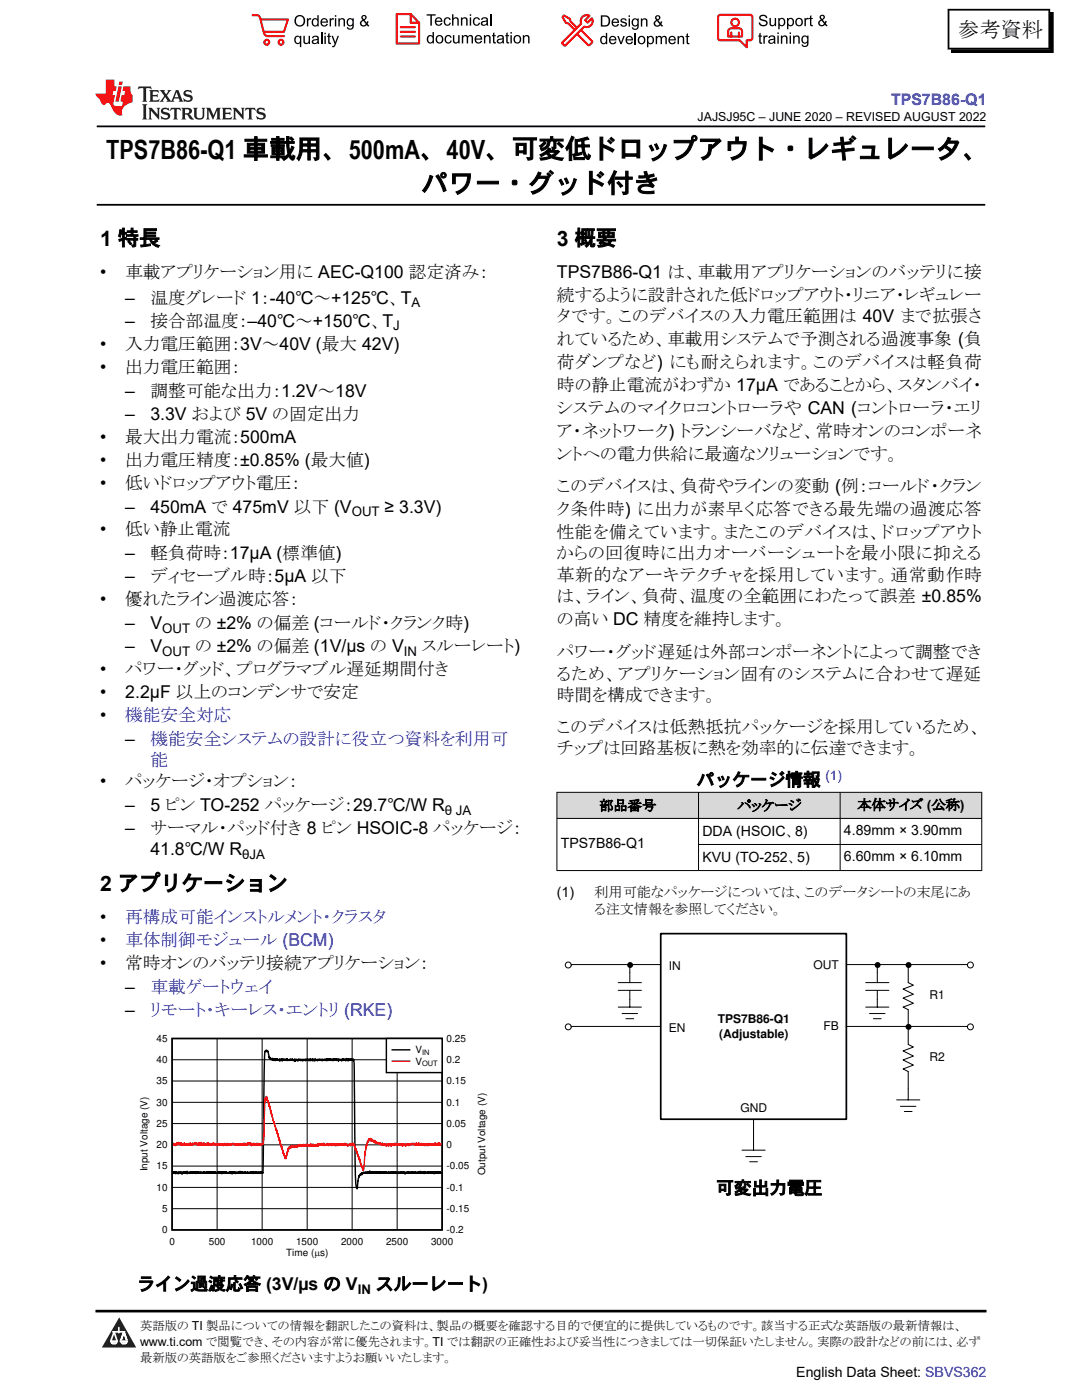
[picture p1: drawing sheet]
<svg xmlns="http://www.w3.org/2000/svg" width="216mm" height="279mm" viewBox="0 0 216 279" stroke-linecap="round" stroke-linejoin="round" font-family="sans-serif">
<defs><g id="words">
<g font-size="5.3">
<text x="21.2" y="31.6">TPS7B86-Q1 車載用、500mA、40V、可変低ドロップアウト・レギュレータ、</text>
<text x="84.1" y="38.5">パワー・グッド付き</text>
</g>
<g font-size="4.2">
<text x="191.2" y="7.3">参考資料</text>
<text x="20" y="49">1 特長</text>
<text x="111.1" y="49">3 概要</text>
<text x="20" y="177.8">2 アプリケーション</text>
</g>
<g font-size="3.5">
<text x="20" y="55.5">•</text>
<text x="25" y="55.5">車載アプリケーション用に AEC-Q100 認定済み：</text>
<text x="111.1" y="55.5">TPS7B86-Q1 は、車載用アプリケーションのバッテリに接</text>
<text x="25" y="65.2">–</text>
<text x="25" y="60.6">–</text>
<text x="30" y="60.6">温度グレード 1：-40℃～+125℃、T</text>
<text x="30" y="65.2">接合部温度：–40℃～+150℃、T</text>
<text x="111.1" y="60.1">続するように設計された低ドロップアウト・リニア・レギュレー</text>
<text x="111.1" y="64.3">タです。このデバイスの入力電圧範囲は 40V まで拡張さ</text>
<text x="20" y="69.8">•</text>
<text x="25" y="69.8">入力電圧範囲：3V～40V (最大 42V)</text>
<text x="111.1" y="68.9">れているため、車載用システムで予測される過渡事象 (負</text>
<text x="20" y="74.4">•</text>
<text x="25" y="74.4">出力電圧範囲：</text>
<text x="111.1" y="73.5">荷ダンプなど) にも耐えられます。このデバイスは軽負荷</text>
<text x="25" y="79.2">–</text>
<text x="25" y="83.8">–</text>
<text x="30" y="79.2">調整可能な出力：1.2V～18V</text>
<text x="30" y="83.8">3.3V および 5V の固定出力</text>
<text x="111.1" y="78.1">時の静止電流がわずか 17µA であることから、スタンバイ・</text>
<text x="111.1" y="82.7">システムのマイクロコントローラや CAN (コントローラ・エリ</text>
<text x="20" y="88.3">•</text>
<text x="25" y="88.3">最大出力電流：500mA</text>
<text x="111.1" y="87.3">ア・ネットワーク) トランシーバなど、常時オンのコンポーネ</text>
<text x="20" y="92.9">•</text>
<text x="25" y="92.9">出力電圧精度：±0.85% (最大値)</text>
<text x="111.1" y="91.9">ントへの電力供給に最適なソリューションです。</text>
<text x="20" y="97.5">•</text>
<text x="25" y="97.5">低いドロップアウト電圧：</text>
<text x="111.1" y="98.2">このデバイスは、負荷やラインの変動 (例：コールド・クラン</text>
<text x="20" y="106.9">•</text>
<text x="25" y="102.3">–</text>
<text x="25" y="106.9">低い静止電流</text>
<text x="30" y="102.3">450mA で 475mV 以下 (V</text>
<text x="76.7" y="102.3">≥ 3.3V)</text>
<text x="111.1" y="107.4">性能を備えています。またこのデバイスは、ドロップアウト</text>
<text x="111.1" y="102.8">ク条件時) に出力が素早く応答できる最先端の過渡応答</text>
<text x="25" y="111.6">–</text>
<text x="30" y="111.6">軽負荷時：17µA (標準値)</text>
<text x="111.1" y="111.6">からの回復時に出力オーバーシュートを最小限に抑える</text>
<text x="25" y="116.2">–</text>
<text x="30" y="116.2">ディセーブル時：5µA 以下</text>
<text x="111.1" y="115.9">革新的なアーキテクチャを採用しています。通常動作時</text>
<text x="20" y="120.8">•</text>
<text x="25" y="120.8">優れたライン過渡応答：</text>
<text x="25" y="125.6">–</text>
<text x="30" y="125.6">V</text>
<text x="38.9" y="125.6">の ±2% の偏差 (コールド・クランク時)</text>
<text x="111.1" y="120.1">は、ライン、負荷、温度の全範囲にわたって誤差 ±0.85%</text>
<text x="111.1" y="124.7">の高い DC 精度を維持します。</text>
<text x="25" y="130.2">–</text>
<text x="30" y="130.2">V</text>
<text x="38.9" y="130.2">の ±2% の偏差 (1V/µs の V</text>
<text x="84.2" y="130.2">スルーレート)</text>
<text x="111.1" y="131.4">パワー・グッド遅延は外部コンポーネントによって調整でき</text>
<text x="20" y="134.7">•</text>
<text x="25" y="134.7">パワー・グッド、プログラマブル遅延期間付き</text>
<text x="111.1" y="135.6">るため、アプリケーション固有のシステムに合わせて遅延</text>
<text x="20" y="139.3">•</text>
<text x="20" y="143.9">•</text>
<text x="25" y="139.3">2.2µF 以上のコンデンサで安定</text>
<text x="111.1" y="139.9">時間を構成できます。</text>
<text x="25" y="148.7">–</text>
<text x="111.1" y="146.2">このデバイスは低熱抵抗パッケージを採用しているため、</text>
<text x="111.1" y="150.4">チップは回路基板に熱を効率的に伝達できます。</text>
<text x="20" y="157.1">•</text>
<text x="25" y="157.1">パッケージ・オプション：</text>
<text x="25" y="161.9">–</text>
<text x="30" y="161.9">5 ピン TO-252 パッケージ：29.7℃/W R</text>
<text x="139.1" y="156.9">パッケージ情報</text>
<text x="25" y="166.5">–</text>
<text x="30" y="166.5">サーマル・パッド付き 8 ピン HSOIC-8 パッケージ：</text>
<text x="30" y="170.7">41.8℃/W R</text>
<text x="20" y="184.3">•</text>
<text x="20" y="188.9">•</text>
<text x="20" y="193.5">•</text>
<text x="25" y="193.5">常時オンのバッテリ接続アプリケーション：</text>
<text x="25" y="198.2">–</text>
<text x="25" y="202.8">–</text>
<text x="142.9" y="238.4">可変出力電圧</text>
<text x="27.4" y="257.5">ライン過渡応答 (3V/µs の V</text>
<text x="75" y="257.5">スルーレート)</text>
</g>
<g font-size="3.5" fill="#00f">
<text x="25" y="143.9">機能安全対応</text>
<text x="30" y="148.7">機能安全システムの設計に役立つ資料を利用可</text>
<text x="30" y="152.9">能</text>
<text x="25" y="184.3">再構成可能インストルメント・クラスタ</text>
<text x="25" y="188.9">車体制御モジュール (BCM)</text>
<text x="30" y="198.2">車載ゲートウェイ</text>
<text x="30" y="202.8">リモート・キーレス・エントリ (RKE)</text>
</g>
<text font-size="3.2" fill="#00f" x="177.8" y="21">TPS7B86-Q1</text>
<g font-size="2.8">
<text x="119.6" y="161.7">部品番号</text>
<text x="147.2" y="161.7">パッケージ</text>
<text x="171.1" y="161.6">本体サイズ (公称)</text>
<text x="140.2" y="166.8">DDA (HSOIC、8)</text>
<text x="168.4" y="166.7">4.89mm × 3.90mm</text>
<text x="111.9" y="169.3">TPS7B86-Q1</text>
<text x="140.2" y="172">KVU (TO-252、5)</text>
<text x="168.4" y="171.9">6.60mm × 6.10mm</text>
<text x="111.1" y="179.1">(1)</text>
<text x="118.6" y="179.1">利用可能なパッケージについては、このデータシートの末尾にあ</text>
<text x="118.6" y="182.5">る注文情報を参照してください。</text>
<text x="158.9" y="274.8">English Data Sheet: SBVS362</text>
</g>
<g font-size="2.6">
<text x="78.5" y="65.9">J</text>
<text x="82.1" y="61.4">A</text>
<text x="70.2" y="103">OUT</text>
<text x="32.4" y="126.3">OUT</text>
<text x="32.4" y="130.9">OUT</text>
<text x="80.6" y="130.9">IN</text>
<text x="88.8" y="162.6">θ JA</text>
<text x="48.3" y="171.4">θJA</text>
<text x="71.4" y="258.2">IN</text>
</g>
<text font-size="2.6" fill="#00f" x="164.7" y="155.7">(1)</text>
<g font-size="2.5">
<text x="139.2" y="24.2">JAJSJ95C – JUNE 2020 – REVISED AUGUST 2022</text>
<text x="27.9" y="265.4">英語版の TI 製品についての情報を翻訳したこの資料は、製品の概要を確認する目的で便宜的に提供しているものです。該当する正式な英語版の最新情報は、</text>
<text x="27.9" y="268.6">www.ti.com で閲覧でき、その内容が常に優先されます。TI では翻訳の正確性および妥当性につきましては一切保証いたしません。実際の設計などの前には、必ず</text>
<text x="27.9" y="271.8">最新版の英語版をご参照くださいますようお願いいたします。</text>
</g>
<g font-size="2.4">
<text x="133.5" y="193.5">IN</text>
<text x="162.3" y="193.3">OUT</text>
<text x="185.5" y="199.3">R1</text>
<text x="133.5" y="205.9">EN</text>
<text x="143.2" y="204.2">TPS7B86-Q1</text>
<text x="143.5" y="207.1">(Adjustable)</text>
<text x="164.3" y="205.7">FB</text>
<text x="185.5" y="211.7">R2</text>
<text x="147.8" y="222">GND</text>
</g>
<g font-size="2">
<text x="31.3" y="207.9">45</text>
<text x="89.1" y="207.9">0.25</text>
<text x="31.3" y="212.1">40</text>
<text x="82.9" y="210.2">V</text>
<text x="82.9" y="212.5">V</text>
<text x="89.1" y="212.1">0.2</text>
<text x="31.3" y="220.6">30</text>
<text x="31.3" y="216.4">35</text>
<text x="89.1" y="220.6">0.1</text>
<text x="89.1" y="216.4">0.15</text>
<text x="31.3" y="224.9">25</text>
<text x="89.1" y="224.9">0.05</text>
<text x="29.4" y="233.8" transform="rotate(-90 29.4 233.8)">Input Voltage (V)</text>
<text x="31.3" y="233.4">15</text>
<text x="31.3" y="229.1">20</text>
<text x="89.1" y="233.4">-0.05</text>
<text x="89.1" y="229.1">0</text>
<text x="31.3" y="237.6">10</text>
<text x="89.1" y="237.6">-0.1</text>
<text x="96.8" y="234.6" transform="rotate(-90 96.8 234.6)">Output Voltage (V)</text>
<text x="32.4" y="241.9">5</text>
<text x="89.1" y="241.9">-0.15</text>
<text x="32.4" y="246.1">0</text>
<text x="33.8" y="248.4">0</text>
<text x="41.7" y="248.4">500</text>
<text x="50.1" y="248.4">1000</text>
<text x="57.1" y="250.6">Time (Ps)</text>
<text x="59.1" y="248.4">1500</text>
<text x="68.1" y="248.4">2000</text>
<text x="77" y="248.4">2500</text>
<text x="86" y="248.4">3000</text>
<text x="89.1" y="246.1">-0.2</text>
</g>
<g font-size="1.5">
<text x="84.2" y="210.6">IN</text>
<text x="84.2" y="212.8">OUT</text>
</g>
</g></defs>
<path d="M19.3 25.2h177.3M19.3 40.9h177.3" fill="none" stroke="#000" stroke-width=".35"/>
<path d="M27.5 206.4h69.8v44.7h-69.8z" fill-rule="evenodd" fill="#fff"/>
<path d="M34.3 207.3h53.9v38.2h-53.9zM88.1 233.9l-.1 .3-.1-.3-.1 .3v-.3l-.1 .2-.1-.1v.1v-.2l-.1 .2v-.2v.3l-.1-.3-.1 .3-.2-.3-.2 .3-.1-.3v.3l-.1-.3-.1 .4v-.3l-.1 .1-.1-.2v.2l-.1-.2v.2v-.1l-.2 .1-.1-.2v.2v-.2v.3l-.1-.2v.2l-.1-.2-.1 .1-.1-.2v.2v-.3v.3l-.1-.2-.3 .3-.2-.3-.1 .3-.1-.3v.2l-.1-.2-.1 .3-.1-.3v.3l-.1-.3-.1 .2-.1-.1v.2l-.1-.3-.1 .3-.1-.3v.2l-.1-.3-.1 .4-.1-.3-.2 .2v-.2v.2l-.1-.2-.1 .2-.2-.2-.3 .2v-.2l-.2 .2-.1-.2v.3l-.2-.3v.3l-.1-.3-.1 .2v-.2v.2l-.2-.1v.1l-.1-.2-.1 .2v-.2v.2l-.1-.2v.2l-.1-.2-.1 .2v-.2l-.2 .3-.2-.2-.1 .3v-.3v.2l-.1-.3-.1 .3-.1-.3v.2l-.2-.2v.2l-.1-.2-.1 .2-.1-.2-.1 .2-.1-.2-.2 .2-.1-.1v.2l-.1-.3v.3v-.2l-.2 .1v-.2l-.1 .2-.1-.2-.1 .3-.2-.3-.1 .3-.1-.4-.2 .4-.1-.3v.2l-.1-.2v.2l-.1-.2v.3l-.2-.3-.2 .3-.1-.4-.1 .4-.1-.2-.2 .1v-.2l-.1 .3v-.4v.3v-.2l-.2 .2v-.2l-.1 .2-.1-.2v.3l-.1-.3v.2l-.1-.1v.1v-.2l-.1 .3-.1-.3v.2l-.1-.2-.2 .3v-.3l-.1 .2-.1-.2v.2l-.2-.2-.1 .3-.1-.3-.1 .3v-.3l-.1 .2v-.2l-.1 .2v-.2l-.1 .2v-.2l-.1 .2-.2-.2-.1 .2v-.2v.2l-.2-.2v.2l-.1-.2v.2l-.1-.2-.1 .2v-.2l-.1 .2-.1-.4-.1 .4-.2-.1-.1 .1v-.2l-.2 .2v-.2v.2l-.2-.2-.1 .3-.1-.3-.1 .3-.1-.2v.2l-.2-.1v.2l-.1-.2v.2l-.1-.2v.4v-.4l-.1 .3v-.2l-.1 .2v-.2l-.1 .3-.1-.1-.4 1.3-.1 1.6-.3-.6-.1-2.2-.3-23.1-.1 .3-.1-.3-.1 .2-.1-.3v.3l-.2-.3v.3l-.1-.2-.1 .2-.1-.2-.1 .2-.1-.2v.3l-.1-.3v.3l-.1-.4-.1 .3-.1-.4-.1 .5-.1-.2v.1v-.2l-.2 .2-.1-.2v.2l-.1-.3v.3l-.1-.2v.2l-.1-.3-.1 .4-.1-.2v.1v-.1h-.2v-.1l-.1 .2-.1-.2-.1 .1v-.1l-.1 .4-.1-.5-.1 .3-.1-.2v.2l-.1-.2v.2v-.2v.2v-.2l-.2 .2-.1-.3-.1 .3-.1-.2v.2l-.1-.2v.3l-.1-.3-.1 .2-.1-.2-.1 .2-.1-.3-.1 .3v-.3l-.1 .3-.1-.2-.1 .2v-.3l-.1 .3v-.2v.2l-.1-.2v.2l-.1-.3v.3v-.3v.4l-.1-.3-.1 .2-.2-.2v.2l-.1-.2-.1 .2-.1-.1v.1l-.1-.2-.1 .2-.1-.2v.3l-.1-.2-.2 .1-.1-.2-.1 .2-.1-.2v.2l-.1-.2-.1 .2-.1-.1-.1 .2v-.3l-.3 .2v-.1v.1l-.1-.3-.1 .4-.1-.2v.2v-.2l-.1 .1-.1-.1-.1 .1v-.3v.3l-.1-.2v.2l-.1-.2-.1 .2-.1-.2v.3v-.3l-.1 .2-.1-.3v.4l-.1-.3-.1 .3v-.3v.2l-.1-.2-.2 .1v-.2v.3l-.1-.2-.1 .2-.1-.2v.3l-.1-.3-.1 .2-.1-.1v.1l-.1-.2v.2l-.1-.1-.1 .2v-.3l-.1 .3-.1-.3-.1 .2v-.1l-.1 .2v-.2l-.1 .1v-.2l-.2 .2-.1-.2-.1 .3-.3-.3v.2l-.1-.2v.2l-.1-.1v.3l-.2-.5v.5l-.1-.3-.2 .1-.1-.2v.2l-.1-.2v.2l-.1-.2-.1 .2-.1-.2-.1 .2v-.2l-.1 .2-.1-.1-.1 .1v-.1l-.1 .1-.1-.1v.1l-.1-.3-.1 .3v-.3l-.1 .3-.1-.2-.2 .2-.1-.2-.1 .2-.1-.2v.1l-.1-.1v.3l-.1-.3v.3l-.2-.3-.1 .3v-.3l-.1 .2-.1-.1v.2v-.3l-.1 .3-.1-.3v.2l-.1-.2-.1 .2-.1-.3v.3l-.1-.3v.3l-.1-.2-.1 .2v-.2l-.1 .3-.2-.4v.3l-.1-.2-.1 .1-.1-.2v.2l-.1-.3-.1 .3v-.2l-.1 .1v-.2l-.1 .3-.1-.3v.2v-.4v.2v-.1l-.2 .1v-.3v.2l-.2-1.3-.1-.1-.1 .2v-.3v.2h-.2v-.2v.3v-.2l-.3 .2v2.1l-.3 22.1-.1-.1v.2l-.2-.2v.1v-.3l-.2 .4v-.3l-.1 .2-.1-.1v.1l-.1-.1v.1v-.2v.2l-.1-.2-.1 .2-.1-.1v.2v-.2v.2l-.1-.3v.3l-.1-.3-.1 .2v-.2v.2l-.2-.2v.2l-.1-.2-.1 .2-.1-.2-.1 .3v-.3l-.1 .3-.1-.3-.1 .3-.1-.3v.2l-.1-.2v.3l-.1-.3v.3l-.1-.3-.1 .2-.1-.2-.2 .2v-.2l-.1 .2v-.1l-.2 .1v-.1v.2l-.2-.3v.2l-.2-.1v.1v-.2l-.1 .3-.2-.3v.3v-.3l-.1 .2-.1-.2v.3l-.1-.3-.2 .2v-.3l-.1 .4-.2-.3-.1 .2-.2-.2v.3l-.3-.3v.3l-.3-.3v.2l-.1 .1v-.3l-.1 .3v-.3l-.2 .4v-.4v.3l-.1-.3-.1 .3v-.3l-.1 .3-.2-.3v.2l-.1-.1v.2l-.1-.2-.1 .2-.1-.2-.2 .1v-.2v.2v-.2l-.1 .2-.1-.2v.3l-.1-.3v.3l-.1-.4v.2v-.1l-.2 .2v-.2l-.1 .2v-.1l-.1 .2-.1-.3v.4l-.1-.4v.2l-.2-.2v.3l-.1-.3v.2l-.2-.3v.3v-.2l-.1 .2-.1-.3-.1 .3v-.2l-.1 .2-.3-.2-.1 .2v-.2l-.1 .2v-.2v.3l-.2-.3-.1 .2v-.2l-.1 .3-.1-.3-.1 .3v-.3l-.1 .2v-.2v.2l-.1-.2-.1 .3-.1-.4v.3v-.2l-.2 .2-.1-.3v.3l-.2-.1-.1 .2v-.3l-.1 .2-.1-.2v.2h-.2v-.2l-.1 .2v-.2l-.1 .3-.1-.3-.1 .3-.1-.2-.1 .1v-.2l-.1 .3v-.3l-.1 .2-.1-.2v.3l-.1-.3-.1 .2v-.2l-.1 .2v-.2v.2l-.1-.2-.2 .2-.1-.2-.1 .3-.1-.3-.1 .2v-.2l-.1 .2v-.2l-.2 .2-.1-.2v.2v-.2v.2l-.1-.2v.3l-.1-.3-.1 .3v-.4l-.1 .4-.1-.3-.1 .3-.1-.2-.1 .1-.1-.1v.1v-.1l-.1 .2-.2-.2v.3v-.5v.3l-.1-.3-.2 .3-.1-.2-.1 .2v-.3v.3l-.2-.2-.1 .2-.1-.2-.1 .4v-.3l-.1 .2-.1-.3v.2l-.2-.2v.3l-.2-.3-.1 .4v-.4l-.2 .3-.1-.2-.1 .2-.1-.4v.5l-.1-.5-.1 .3-.1-.2v.2v-.2l-.1 .2-.1-.2-.1 .2v-.2v.3v-.1" fill="none" stroke="#000" stroke-width=".29"/>
<g fill="none" stroke="#000" stroke-width=".2">
<path d="M34.3 220h53.9M34.3 215.7h53.9M34.3 211.5h53.9M43.3 207.3v38.2M52.3 207.3v38.2M61.3 207.3v38.2M70.3 207.3v38.2M79.2 207.3v38.2M34.3 237h53.9M34.3 232.7h53.9M34.3 228.5h53.9M34.3 224.2h53.9"/>
<path d="M34.3 241.2h53.9"/>
</g>
<path d="M34.5 228.3v.2l.1-.3v.4v-.5v.3l.1-.1v.2l.1-.2 .1 .1 .1 .3v-.3l.1 .1 .1-.3v.3v-.3l.1 .2 .1-.3v.3v-.3l.1 .3 .1-.4v.4l.1-.3v.2v-.2l.2 .2v-.1l.1 .3 .1-.4 .1 .4v-.3l.2 .3v-.2v.2l.1-.2 .1 .1v-.2v.3l.1-.2 .1 .1v-.3l.1 .4 .2-.2v.2l.2-.2 .2 .2v-.3l.1 .4v-.3l.2 .2v-.3l.1 .4 .1-.5 .2 .4v-.2v.1l.1-.2 .1 .3v-.4v.3l.1-.2v.2l.1-.1 .1 .1v-.3l.2 .3v-.3l.1 .3 .1-.4 .1 .4 .1-.3v.4l.1-.2v.1v.2l.1-.4 .2 .3v-.4l.2 .3v-.3v.4v-.3l.1 .3 .1-.5v.4l.1-.3 .1 .5v-.4l.2 .3v-.4l.1 .3v-.2l.1 .3v-.3l.1 .3v-.4l.1 .4v-.3l.1 .3 .1-.3 .1 .4v-.4l.1-.1v.4l.1-.2v.2v-.4l.1 .3 .1-.2v.4l.1-.5v.4l.1-.3 .1 .3 .3-.3v.3l.2-.2v.1v-.2l.1 .2v-.2l.1 .1v-.2l.2 .4 .1-.3 .1 .3 .1-.3 .2 .4v-.4v.4l.1-.4 .1 .3v-.2l.1 .3 .1-.4 .1 .3 .1-.2v.1l.1-.2v.4v-.3l.1 .3v-.2l.1 .1 .1-.1 .1 .2 .1-.3v.2v-.2l.1 .3 .1-.4 .1 .3v-.3l.1 .3v-.3v.3l.2-.1v.2l.1-.3v.3l.1-.4 .1 .3 .1-.3v.3v-.2l.1 .2v-.3l.2 .3 .1-.2 .1 .2 .2-.2v.2l.1-.3 .1 .2v-.2v.2l.3-.1v-.1l.1 .3v-.3l.2 .3v-.2l.1 .3v-.3l.1 .3 .1-.3 .1 .3v-.3l.2 .3 .1-.4 .1 .3v-.2l.2 .2 .1-.2v.3l.1-.3 .1 .3 .2-.4 .1 .3v-.3l.1 .3v-.3l.1 .2 .1-.2v.3l.1-.2v.2l.1-.1v-.2l.1 .4 .2-.5 .2 .3 .1-.4 .1 .4 .2-.2v.1v-.2v.4l.1-.4 .1 .6v-.4v.2l.1-.3v.3l.1-.2 .1 .3 .1-.5v.3l.1-.2 .2 .3 .1-.1v.2l.2-.4v.3l.2-.3 .1 .3 .1-.3 .1 .3 .2-.2v.3l.1-.4 .1 .3v-.2l.1 .2v-.2l.2 .1v-.2l.1 .2 .2-1.6 .2-7.1v-.6l.1 .3 .2-.6v.6l.1-.4v.4v-.1l.3 1v-.2l.4 1.8v-.3l1.8 6.3 .1-.2v.6l.1-.1 .2 .9 .1-.2 .6 2.3v-.2l.1 .2 .1-.1 .5-2.1v.2l.3-.4v.4l.1-.4v.2l.1-.3 .1 .4 .2-.5 .1 .3 .1-.1v.1l.1-.1 .1 .2v-.3l.1 .2 .1-.1 .1 .1 .1-.1v.1v-.1l.1 .1v-.2l.1 .2 .1-.4v.3l.1-.3 .1 .3 .2-.3v.1l.1-.2 .1 .4v-.2l.1 .2 .1-.3v.3l.1-.2v.1v-.2l.1 .2v-.2l.1 .2v-.3l.1 .3 .1-.3 .1 .3v-.3l.1 .2 .1-.2 .1 .2 .1-.2v.3v-.3l.2 .3v-.2l.1 .2 .1-.3 .1 .3 .1-.2v.3l.1-.5 .1 .3 .2-.2v.4l.1-.4 .1 .3v-.3l.1 .3 .1-.3 .2 .3v-.3l.1 .2 .1-.1v.3l.2-.5v.4l.1-.4 .1 .4v-.4v.4v-.3v.2l.2-.3 .1 .3 .1-.3 .1 .2 .1-.3v.3l.1-.2v.3l.1-.4v.3v-.2l.1 .3 .1-.4v.2l.2-.2 .1 .4v-.2l.1 .2 .2-.3 .2 .3 .1-.4 .1 .4 .1-.3 .1 .3 .1-.3v.1l.1-.1 .1 .2v-.2l.1 .2v-.1v.2l.1-.4v.3l.1-.1v.1l.2-.3 .1 .4v-.2l.1 .2v-.3l.1 .3 .1-.3 .1 .4 .1-.4v.2l.1-.2v.3v-.2l.1 .2 .1-.3 .1 .3v-.2l.1 .1v-.2l.2 .2 .1-.3 .1 .4v-.4l.1 .4v-.3l.2 .3 .2-.3v.2l.1-.2v.3v-.3l.1 .3v-.3l.1 .2v-.4v.3l.1-.2 .1 .2 .1-.1 .1 .2 .1-.1 .1 .4v-.5l.1 .3v-.1v.1l.1-.2 .1 .1 .1-.1v.2v-.2l.1 .2v-.4v.5l.1-.4v.2l.2-.2 .1 .2v-.2l.1 .2v-.4l.3 .7 .1-.1 .1 .6v-.1l.2 .2 1.4 4.3 .5-4.9 .3-1.1 .1 .3 .1-.5 .1 .2v-.4v.4v-.3l.1 .1 .2-.3v.2v-.2l.1 .5v-.4l.1 .4 .1-.4 .2 .4 .1-.1v.2v-.2l.1 .2v-.1v.3l.1-.2 .1 .2v-.4v.5l.1-.2 .1 .2 .1-.1h.1v.2l.1-.2v.2l.2-.1v.2l.1-.2v.2l.1-.3 .3 .4v-.2v.2l.1-.2v.3l.1-.3 .1 .3v-.4v.3h.1v.1l.1-.1v.1l.1-.2v.3l.1-.3 .2 .3v-.2l.1 .2 .1-.2v.4l.1-.4v.2l.1-.2 .1 .2v-.3l.1 .4v-.3l.1 .3 .1-.3 .1 .2 .1-.4 .1 .5 .2-.4v.3v-.2l.1 .2 .1-.2 .1 .2v-.4l.1 .4 .2-.4v.3l.1-.3 .2 .3 .1-.3 .1 .3 .1-.2 .1 .3v-.3l.2 .3v-.2l.1 .2v-.3l.2 .2v-.2v.3l.1-.3 .1 .4 .2-.4v.4l.1-.3v.2l.2-.2v.1l.1-.2 .1 .4 .1-.3v.3l.1-.3v.1v-.1l.2 .1 .1-.1v.2v-.2l.1 .2v-.2l.2 .1v-.2l.1 .2 .1-.2v.2l.1-.2 .1 .1 .1-.1v.1v-.3l.1 .3 .3-.2 .1 .3v-.3l.2 .2v-.1v.1l.1-.2 .1 .3v-.4v.3l.1-.2 .2 .3v-.3l.1 .2 .1-.3v.4l.1-.2v.3l.1-.4 .2 .3v-.2l.1 .3 .1-.4 .1 .4v-.3v.2l.2-.3v.2l.1-.1v.3l.1-.2v.2l.2-.4 .1 .4 .1-.4 .1 .4 .1-.3v.3v-.3l.1 .4v-.4v.3l.2-.4v.3l.1-.3 .1 .4v-.4l.1 .3v-.2l.1 .3v-.3l.1 .3 .1-.3 .1 .3v-.3l.1 .2 .1-.2v.2l.1-.2v.2l.1-.3 .1 .2v-.3l.1 .3 .1-.2v.2l.1-.2 .1 .3 .1-.4 .1 .4 .1-.4 .1 .5v-.4l.1 .2v-.2l.1 .3 .1-.2v.2l.1-.3 .1 .2" fill="none" stroke="#f00" stroke-width=".29"/>
<path d="M77.1 207.3h11.1v6.8h-11.1z" fill-rule="evenodd" fill="#fff"/>
<path d="M77.1 207.3h11.1v6.8h-11.1zM78.3 209.5h3.4" fill="none" stroke="#000" stroke-width=".29"/>
<path d="M78.3 211.8h3.4" fill="none" stroke="#f00" stroke-width=".29"/>
<g fill="#d8d8d8">
<path d="M111.1 158.1h84.8v5.2h-84.8z" fill-rule="evenodd"/>
<path d="M111.2 158.2h28.1v5.1h-28.1z" fill-rule="evenodd"/>
<path d="M139.4 158.2h28.2v5.1h-28.2z" fill-rule="evenodd"/>
<path d="M167.7 158.2h28.1v5.1h-28.1z" fill-rule="evenodd"/>
</g>
<g fill="none" stroke="#000" stroke-width=".2">
<path d="M111.1 158.1h84.9M111.1 158.1v15.7M139.4 158.1v15.7M167.6 158.1v15.7M195.9 158.1v15.7M111.1 163.3h84.9M111.1 173.7h84.9M139.4 168.5h56.6M114.1 192.5h17.7M123.4 197.6h4.6M123.4 196.1h4.6M125.7 192.5v3.6"/>
<path d="M125.7 197.6v3.4M168.9 192.5h24.2M172.7 197.6h4.7M172.7 196.1h4.7M175.1 192.5v3.6M175.1 197.6v3.4M181.2 192.5v3.6l1.1 .5-2.1 .8 2.1 1-2.1 .8 2.1 1-2.1 .8 1 .5v6.9l1.1 .6-2.1 .7 2.1 1.1-2.1 .7 2.1 1.1-2.1 .7 1 .5v5.7M114.1 204.8h17.7M123.4 201h4.6M124.1 202.3h3.1M124.9 203.3h1.5M168.9 204.8h24.2"/>
<path d="M172.7 201h4.7M173.5 202.3h3.1M174.3 203.3h1.5M178.9 219.5h4.6M148 229.5h4.7M148.8 230.8h3.1M149.6 231.9h1.5M150.4 223.4v6.1M179.7 220.8h3.1M180.5 221.8h1.5"/>
<circle cx="113.4" cy="192.6" r=".59"/>
<circle cx="193.6" cy="192.6" r=".59"/>
<circle cx="113.4" cy="204.9" r=".59"/>
<circle cx="193.6" cy="204.9" r=".59"/>
</g>
<path d="M131.8 186.3h37.1v37.1h-37.1z" fill="none" stroke="#000" stroke-width=".34"/>
<g fill="#000">
<circle cx="125.7" cy="192.6" r=".59"/>
<circle cx="175.1" cy="192.6" r=".59"/>
<circle cx="181.3" cy="192.6" r=".59"/>
<circle cx="181.3" cy="204.9" r=".59"/>
</g>
<path d="M0 0h215.9v23.8h-215.9z" fill-rule="evenodd" fill="#fff"/>
<path d="M27.7 17.3l-.2 .6 .5-.3h.6v.1v2.2l-.2 .4h1l-.2-.4v-2.2v-.1h.5l.5 .3-.1-.6zM29.8 18l.2 .4v1.5l-.2 .4h1.9l.1-.6a1.08 1.08 0 0 1-1.3 .2v-.7h.6l.4 .2v-.6l-.4 .2h-.6v-.6l.2-.1a1 1 0 0 1 1 .2l-.1-.5zM31.8 18l1 1.1-1 1.2h.9l-.2-.2 .4-.7 .5 .7-.2 .2h1.6l-.2-.2 .1-.4h1l.1 .4-.1 .2h.9l-.2-.3-.8-2h-.5l-1 2.2-.8-1.1 .9-1.1h-.8l.2 .2-.5 .6-.3-.6 .1-.2zM35.2 18.4l.4 1h-.8zM36.8 18.1a.65 .65 0 0 0-.2 .7 .65 .65 0 0 0 .6 .5l.7 .1 .1 .3a.79 .79 0 0 1-.7 .4 .79 .79 0 0 1-.7-.5l.1 .7 .2-.1a.93 .93 0 0 0 1.1 .1 .93 .93 0 0 0 .4-1 1.46 1.46 0 0 0-1.2-.6l-.1-.3a1.09 1.09 0 0 1 1.2 .2l-.2-.6-.1 .1-.6-.2zM28.4 20.8l.2 .4v2.3l-.2 .3h1l-.2-.3v-2.3l.2-.4zM29.6 21.5l.2 .4v1.6l-.2 .3h.8l-.3-.3v-1.4l1.7 1.8v-2l.2-.4h-.8l.2 .2 .1 1.1-1.2-1.3zM32.3 21.7a.65 .65 0 0 0-.2 .7 .65 .65 0 0 0 .7 .4l.6 .2 .1 .2a.79 .79 0 0 1-.7 .4 .79 .79 0 0 1-.7-.5l.1 .7 .2-.1a.93 .93 0 0 0 1.1 .1 .93 .93 0 0 0 .4-.9 1.46 1.46 0 0 0-1.2-.6l-.1-.4a1.09 1.09 0 0 1 1.2 .2l-.2-.6-.1 .1-.6-.1zM34.1 21.5l-.1 .7a.63 .63 0 0 1 .7-.4l.1 1.7-.3 .3h1l-.2-.3v-1.7a.66 .66 0 0 1 .8 .4l-.1-.7zM36.2 21.5l.2 .4v1.6l-.2 .3h.9l-.2-.2v-.7h.5l.1 .2a.79 .79 0 0 0 1.2 .6l-1-.9a.61 .61 0 0 0 .6-.6 .61 .61 0 0 0-.5-.6zM36.9 21.8h.2a.47 .47 0 0 1 .5 .1 .47 .47 0 0 1 .1 .5l-.2 .2h-.6zM38.5 21.5l.2 .2a2.27 2.27 0 0 0 .4 2 1.04 1.04 0 0 0 1.7-.7v-1.3l.2-.2h-.8l.2 .4v1.1a.6 .6 0 0 1-.6 .6 .6 .6 0 0 1-.6-.6v-1.1l.3-.4zM41.1 21.5l.2 .4v1.6l-.2 .3h.7l-.2-.3v-1.5l.9 1.9 .8-1.9v1.5l-.2 .3h1l-.3-.3v-1.6l.3-.4h-.8l-.7 1.5-.7-1.5zM44.3 21.5l.2 .4v1.6l-.2 .3h1.9l.1-.5a1.09 1.09 0 0 1-1.3 .1v-.6h.6l.4 .1v-.6l-.4 .2h-.6v-.6l.2-.1a1.01 1.01 0 0 1 1 .3l-.1-.6zM46.4 21.5l.3 .4v1.6l-.3 .3h.8l-.2-.3v-1.4l1.6 1.8v-2l.2-.4h-.7l.2 .2v1.1l-1.2-1.3zM49 21.5l-.1 .7a.63 .63 0 0 1 .8-.4v1.7l-.3 .3h1l-.2-.3v-1.7a.66 .66 0 0 1 .8 .4l-.1-.7zM51.4 21.7a.65 .65 0 0 0-.2 .7 .65 .65 0 0 0 .6 .4l.6 .2 .2 .2a.79 .79 0 0 1-.8 .4 .79 .79 0 0 1-.6-.5l.1 .7 .2-.1a.93 .93 0 0 0 1 .1 .93 .93 0 0 0 .5-.9 1.46 1.46 0 0 0-1.3-.6l-.1-.4a1.09 1.09 0 0 1 1.3 .2l-.2-.6-.2 .1-.5-.1z" fill="#231f20"/>
<path d="M21.1 15.9v2.8h-2.1l.1 .3 .9 1a.95 .95 0 0 0 .9 .9 .59 .59 0 0 1 .6-.4 .59 .59 0 0 1 .5 .4l.4 .8a1.59 1.59 0 0 0 2.1 1.3 1.61 1.61 0 0 1 1-2.2l1-.4-.1-1.5a1.59 1.59 0 0 1-.4-1.6h-1.4l-.2 .9h.5l-.1 .8h-.5l-.2 1v.2l.4 .1-.2 .9h-.6a.73 .73 0 0 1-1.1-.7l.3-1.5h-.5l.2-.8h.5l.2-.9h-.5v-1.4zM23.6 17.3l-.6 3h.7l.6-3zM23.8 16.3l-.1 .7h.7l.1-.7z" fill="#ed1c24"/>
<g fill="#000">
<path d="M58.7 4.2a1.15 1.15 0 0 1 2.3 0 1.15 1.15 0 0 1-2.3 0zM59.3 3.5a.89 .89 0 0 0-.2 1.1 .89 .89 0 0 0 1.1 .4 .88 .88 0 0 0 .3-1.3 .88 .88 0 0 0-1.2-.2z" fill-rule="evenodd"/>
<path d="M58.9 7.3l.5-.2 .5 .3v-.3h.2v2.3h-.3v-.8a.74 .74 0 0 1-.9 0 .74 .74 0 0 1-.2-1zM59.1 7.5a.57 .57 0 0 0-.1 .7 .57 .57 0 0 0 .7 .2 .57 .57 0 0 0 .2-.7 .57 .57 0 0 0-.8-.2z" fill-rule="evenodd"/>
<path d="M61.2 3.6h.3v.3l.2-.2 .3-.1 .1 .1-.1 .3a.36 .36 0 0 0-.4 0 .36 .36 0 0 0-.1 .4v.9h-.3z" fill-rule="evenodd"/>
<path d="M60.5 7.1h.3v.9a.41 .41 0 0 0 .4 .6 .41 .41 0 0 0 .4-.6v-.9h.3v1.7h-.3v-.3a.58 .58 0 0 1-.7 .3 .58 .58 0 0 1-.4-.6z" fill-rule="evenodd"/>
<path d="M62.4 3.8l.5-.2 .4 .2v-.8h.3v2.3h-.3v-.2a.75 .75 0 0 1-1-.1 .75 .75 0 0 1 0-1zM62.6 4a.57 .57 0 0 0-.1 .7 .57 .57 0 0 0 .7 .2 .57 .57 0 0 0 .1-.7 .57 .57 0 0 0-.7-.2z" fill-rule="evenodd"/>
<path d="M62.4 7.3a.74 .74 0 0 1 .9-.1 .74 .74 0 0 1 .3 .9l.1 .7h-.3v-.2a.57 .57 0 0 1-.9 .2 .57 .57 0 0 1-.1-.8l.9-.3a.41 .41 0 0 0-.3-.4 .41 .41 0 0 0-.5 .4l-.3-.1zM62.6 8.2a.35 .35 0 0 0 .1 .5 .35 .35 0 0 0 .5-.3l.1-.4z" fill-rule="evenodd"/>
<path d="M64.7 6.5h.3v.3h-.3zM64.7 7.1h.3v1.7h-.3z" fill-rule="evenodd"/>
<path d="M64.2 3.8a.76 .76 0 0 1 .9-.1 .76 .76 0 0 1 .3 .8h-1.2a.47 .47 0 0 0 .4 .6 .47 .47 0 0 0 .5-.4l.3 .1a.82 .82 0 0 1-1.2 .3 .82 .82 0 0 1 0-1.3zM64.4 4l-.2 .3h.9l-.2-.4z" fill-rule="evenodd"/>
<path d="M65.8 3.6h.2v.3l.2-.2 .3-.1 .2 .1-.1 .3a.36 .36 0 0 0-.5 0 .36 .36 0 0 0 0 .4v.9h-.3z" fill-rule="evenodd"/>
<path d="M65.5 6.7l.3-.1v.5h.2v.3h-.2v.9v.2h.2l.1 .3a.41 .41 0 0 1-.5-.1 .41 .41 0 0 1-.1-.4v-.9h-.2v-.3h.2z" fill-rule="evenodd"/>
<path d="M66.1 7.1h.3l.5 1.4 .5-1.4h.2l-.6 1.7a.57 .57 0 0 1-.7 .6v-.3a.37 .37 0 0 0 .5-.3z" fill-rule="evenodd"/>
<path d="M66.8 3h.3v.3h-.3zM66.8 3.6h.3v1.7h-.3z" fill-rule="evenodd"/>
<path d="M67.5 3.6h.3v.3a.58 .58 0 0 1 .7-.3 .58 .58 0 0 1 .3 .7v1h-.2v-1a.4 .4 0 0 0-.5-.5 .4 .4 0 0 0-.3 .6v.9h-.3z" fill-rule="evenodd"/>
<path d="M69.3 3.8l.6-.2 .4 .2v-.2h.3v1.5a.71 .71 0 0 1-.5 .8 .71 .71 0 0 1-.9-.5h.3a.46 .46 0 0 0 .6 .3 .46 .46 0 0 0 .2-.6 .78 .78 0 0 1-1.1-.2 .78 .78 0 0 1 .1-1.1zM69.6 4a.53 .53 0 0 0-.1 .8 .53 .53 0 0 0 .8 0 .54 .54 0 0 0 0-.7 .54 .54 0 0 0-.7-.1z" fill-rule="evenodd"/>
<path d="M72.2 3.1a.53 .53 0 0 1 .9 .1 .53 .53 0 0 1-.4 .8l.5 .5 .1-.3 .2 .1-.2 .5 .4 .3-.2 .2-.3-.3a.71 .71 0 0 1-1.2 .1 .71 .71 0 0 1 .3-1.1l-.2-.5zM72.3 3.5a.3 .3 0 0 0 .6 0 .3 .3 0 0 0-.6 0zM72.3 4.3a.45 .45 0 0 0 0 .7 .45 .45 0 0 0 .7-.2l-.5-.6z" fill-rule="evenodd"/>
<path d="M85.1 2.8h1.8v.3h-.7v2h-.3v-2h-.8z" fill-rule="evenodd"/>
<path d="M85.3 7.2l.6-.2 .4 .2v-.8h.3v2.3h-.3v-.2a.76 .76 0 0 1-1-.1 .76 .76 0 0 1-.1-1zM85.6 7.4a.58 .58 0 0 0-.1 .7 .58 .58 0 0 0 .7 .2 .58 .58 0 0 0 .1-.7 .58 .58 0 0 0-.7-.2z" fill-rule="evenodd"/>
<path d="M87.2 7.2a.81 .81 0 0 1 1.1 .1 .81 .81 0 0 1-.1 1.2 .81 .81 0 0 1-1.2-.2v-.7zM87.3 7.4a.57 .57 0 0 0 0 .8 .57 .57 0 0 0 .8 0 .57 .57 0 0 0 0-.7 .57 .57 0 0 0-.8-.1z" fill-rule="evenodd"/>
<path d="M87 3.7a.77 .77 0 0 1 .9-.2 .77 .77 0 0 1 .4 .9h-1.3a.48 .48 0 0 0 .4 .5 .48 .48 0 0 0 .6-.3h.3a.83 .83 0 0 1-1.3 .4 .83 .83 0 0 1 0-1.3zM87.2 3.8l-.1 .3h.9l-.3-.4z" fill-rule="evenodd"/>
<path d="M88.7 3.7a.7 .7 0 0 1 1.2 .3h-.2a.45 .45 0 0 0-.6-.3 .45 .45 0 0 0-.3 .6 .45 .45 0 0 0 .3 .6 .45 .45 0 0 0 .6-.4l.3 .1a.76 .76 0 0 1-1.1 .5 .76 .76 0 0 1-.3-1.1z" fill-rule="evenodd"/>
<path d="M88.9 7.2a.7 .7 0 0 1 1.2 .3h-.3a.45 .45 0 0 0-.5-.3 .45 .45 0 0 0-.3 .6 .45 .45 0 0 0 .3 .6 .45 .45 0 0 0 .6-.3h.2a.76 .76 0 0 1-1 .5 .76 .76 0 0 1-.3-1.1z" fill-rule="evenodd"/>
<path d="M90.2 2.8h.3v.9a.59 .59 0 0 1 .7-.2 .59 .59 0 0 1 .3 .6v1h-.2v-1a.4 .4 0 0 0-.5-.4 .4 .4 0 0 0-.3 .5v.9h-.3z" fill-rule="evenodd"/>
<path d="M90.4 7h.3v.9a.41 .41 0 0 0 .4 .6 .41 .41 0 0 0 .3-.6v-.9h.3v1.7h-.2v-.3a.58 .58 0 0 1-.7 .3 .58 .58 0 0 1-.4-.7z" fill-rule="evenodd"/>
<path d="M92 3.5h.2v.2a.59 .59 0 0 1 .7-.3 .59 .59 0 0 1 .4 .7v1h-.3v-1a.41 .41 0 0 0-.4-.4 .41 .41 0 0 0-.4 .5v.9h-.2z" fill-rule="evenodd"/>
<path d="M92.1 7h.3v.3a.56 .56 0 0 1 1 0 .54 .54 0 0 1 .6-.3 .54 .54 0 0 1 .4 .5v1.2h-.3v-1.1a.34 .34 0 0 0-.3-.4 .34 .34 0 0 0-.4 .3v1.2h-.3v-1.1a.38 .38 0 0 0-.5-.3 .38 .38 0 0 0-.2 .5v.9h-.3z" fill-rule="evenodd"/>
<path d="M93.7 2.8h.3v.4h-.3zM93.7 3.5h.3v1.6h-.3z" fill-rule="evenodd"/>
<path d="M94.6 3.7a.7 .7 0 0 1 1.2 .3h-.3a.45 .45 0 0 0-.6-.3 .45 .45 0 0 0-.3 .6 .45 .45 0 0 0 .4 .6 .45 .45 0 0 0 .5-.4l.3 .1a.76 .76 0 0 1-1 .5 .76 .76 0 0 1-.4-1.1z" fill-rule="evenodd"/>
<path d="M94.9 7.2a.77 .77 0 0 1 .9-.1 .77 .77 0 0 1 .4 .8h-1.2a.48 .48 0 0 0 .3 .6 .48 .48 0 0 0 .6-.4l.3 .1a.83 .83 0 0 1-1.3 .3 .83 .83 0 0 1 0-1.3zM95.1 7.3l-.1 .4h.9l-.2-.4z" fill-rule="evenodd"/>
<path d="M96.6 7h.2v.3a.59 .59 0 0 1 .7-.3 .59 .59 0 0 1 .4 .7v1h-.3v-1a.41 .41 0 0 0-.4-.5 .41 .41 0 0 0-.4 .6v.9h-.2z" fill-rule="evenodd"/>
<path d="M96.1 3.7a.74 .74 0 0 1 1-.2 .74 .74 0 0 1 .3 .9v.7h-.2l-.1-.2a.59 .59 0 0 1-.8 .3 .59 .59 0 0 1-.2-.8l1-.3a.42 .42 0 0 0-.4-.5 .42 .42 0 0 0-.4 .4l-.3-.1zM96.3 4.5a.36 .36 0 0 0 .2 .5 .36 .36 0 0 0 .5-.2l.1-.5z" fill-rule="evenodd"/>
<path d="M98.4 6.6l.3-.2v.6h.2v.2h-.2v1v.2h.2l.1 .3a.41 .41 0 0 1-.5-.1 .41 .41 0 0 1-.1-.4v-1h-.2v-.2h.2z" fill-rule="evenodd"/>
<path d="M99.3 7.2a.74 .74 0 0 1 1-.2 .74 .74 0 0 1 .2 1l.1 .7h-.3v-.2a.59 .59 0 0 1-.8 .2 .59 .59 0 0 1-.3-.8l1.1-.3a.42 .42 0 0 0-.4-.4 .42 .42 0 0 0-.5 .3h-.2zM99.5 8a.36 .36 0 0 0 .2 .5 .36 .36 0 0 0 .4-.2l.2-.5z" fill-rule="evenodd"/>
<path d="M101 6.6l.3-.2v.6h.3v.2h-.3v1l.1 .2h.2v.3a.41 .41 0 0 1-.4-.1 .41 .41 0 0 1-.2-.4v-1h-.2v-.2h.2z" fill-rule="evenodd"/>
<path d="M101.9 6.4h.2v.3h-.2zM101.9 7h.2v1.7h-.2z" fill-rule="evenodd"/>
<path d="M102.7 7.2a.81 .81 0 0 1 1.1 .1 .81 .81 0 0 1-.1 1.2 .81 .81 0 0 1-1.2-.2v-.7zM102.9 7.4a.57 .57 0 0 0-.1 .8 .57 .57 0 0 0 .9 0 .57 .57 0 0 0-.1-.7 .57 .57 0 0 0-.7-.1z" fill-rule="evenodd"/>
<path d="M104.3 7h.3v.3a.59 .59 0 0 1 .7-.3 .59 .59 0 0 1 .4 .7v1h-.3v-1a.41 .41 0 0 0-.5-.5 .41 .41 0 0 0-.3 .6v.9h-.3z" fill-rule="evenodd"/>
<path d="M119.9 3.1h.8a1.12 1.12 0 0 1 1 1.1 1.12 1.12 0 0 1-1 1.1h-.8zM120.2 3.3v1.7h.5a.86 .86 0 0 0 .8-.8 .86 .86 0 0 0-.8-.9z" fill-rule="evenodd"/>
<path d="M119.9 7.4l.5-.3 .5 .3v-.8h.3v2.2h-.3v-.2a.75 .75 0 0 1-1 0 .75 .75 0 0 1-.1-1zM120.2 7.5a.57 .57 0 0 0-.2 .8 .57 .57 0 0 0 .8 .2 .57 .57 0 0 0 .1-.8 .57 .57 0 0 0-.7-.2z" fill-rule="evenodd"/>
<path d="M121.7 7.4a.76 .76 0 0 1 .9-.2 .76 .76 0 0 1 .4 .9h-1.2a.47 .47 0 0 0 .3 .5 .47 .47 0 0 0 .6-.3h.3a.82 .82 0 0 1-1.3 .4 .82 .82 0 0 1 0-1.3zM121.9 7.5l-.1 .3h.9l-.2-.4z" fill-rule="evenodd"/>
<path d="M122.2 3.9a.76 .76 0 0 1 .9-.2 .76 .76 0 0 1 .4 .9h-1.2a.47 .47 0 0 0 .4 .5 .47 .47 0 0 0 .5-.3h.3a.82 .82 0 0 1-1.2 .4 .82 .82 0 0 1-.1-1.3zM122.5 4l-.2 .3h.9l-.2-.4z" fill-rule="evenodd"/>
<path d="M123.9 3.8a.71 .71 0 0 1 1.1 .3h-.2a.32 .32 0 0 0-.4-.3 .32 .32 0 0 0-.3 .4h.1a.75 .75 0 0 1 .9 .8 .72 .72 0 0 1-.7 .3 .72 .72 0 0 1-.6-.5h.2a.36 .36 0 0 0 .4 .4 .36 .36 0 0 0 .3-.5 .8 .8 0 0 1-.9-.7z" fill-rule="evenodd"/>
<path d="M123.2 7.2h.3l.4 1.3 .5-1.3h.3l-.6 1.6h-.3z" fill-rule="evenodd"/>
<path d="M125.4 3.1h.3v.3h-.3zM125.4 3.7h.3v1.6h-.3z" fill-rule="evenodd"/>
<path d="M125 7.4a.76 .76 0 0 1 .9-.2 .76 .76 0 0 1 .4 .9h-1.2a.47 .47 0 0 0 .4 .5 .47 .47 0 0 0 .5-.3h.3a.82 .82 0 0 1-1.2 .4 .82 .82 0 0 1-.1-1.3zM125.3 7.5l-.2 .3h.9l-.2-.4z" fill-rule="evenodd"/>
<path d="M126.2 3.9l.5-.3 .5 .3v-.2h.3v1.4a.71 .71 0 0 1-.6 .8 .71 .71 0 0 1-.8-.5l.2 .1a.46 .46 0 0 0 .7 .2 .46 .46 0 0 0 .2-.6 .78 .78 0 0 1-1.1-.1 .78 .78 0 0 1 .1-1.1zM126.4 4a.53 .53 0 0 0 0 .8 .53 .53 0 0 0 .7 0 .54 .54 0 0 0 0-.7 .54 .54 0 0 0-.7-.1z" fill-rule="evenodd"/>
<path d="M127.5 7.3a.8 .8 0 0 1 1.1 .2 .8 .8 0 0 1-.1 1.1 .8 .8 0 0 1-1.2-.1v-.8zM127.7 7.5a.56 .56 0 0 0-.1 .9 .56 .56 0 0 0 .8-.1 .56 .56 0 0 0 0-.7 .56 .56 0 0 0-.7-.1z" fill-rule="evenodd"/>
<path d="M127.9 3.7h.2v.2a.58 .58 0 0 1 .7-.2 .58 .58 0 0 1 .4 .6v1h-.3v-1a.4 .4 0 0 0-.4-.4 .4 .4 0 0 0-.3 .5v.9h-.3z" fill-rule="evenodd"/>
<path d="M129.1 7.2h.2v.2a.72 .72 0 0 1 1-.1 .72 .72 0 0 1 .2 1 .64 .64 0 0 1-.5 .5 .64 .64 0 0 1-.6-.2v.8h-.3zM129.5 7.5a.56 .56 0 0 0-.1 .8 .56 .56 0 0 0 .7 .2 .56 .56 0 0 0 .1-.8 .56 .56 0 0 0-.7-.2z" fill-rule="evenodd"/>
<path d="M130.8 7.2h.3v.2a.55 .55 0 0 1 .9 0 .53 .53 0 0 1 .7-.3 .53 .53 0 0 1 .4 .6v1.1h-.3v-1a.34 .34 0 0 0-.3-.4 .34 .34 0 0 0-.4 .3v1.1h-.3v-1a.37 .37 0 0 0-.5-.4 .37 .37 0 0 0-.2 .6v.8h-.3z" fill-rule="evenodd"/>
<path d="M130.9 3.2a.53 .53 0 0 1 .8 .1 .53 .53 0 0 1-.3 .8l.4 .5 .1-.4 .3 .1-.2 .5 .3 .3-.2 .3-.3-.4a.71 .71 0 0 1-1.2 .1 .71 .71 0 0 1 .4-1.1l-.3-.5zM130.9 3.6a.3 .3 0 0 0 .6 0 .3 .3 0 0 0-.6 0zM130.9 4.3a.45 .45 0 0 0 0 .7 .45 .45 0 0 0 .7-.2l-.5-.6z" fill-rule="evenodd"/>
<path d="M133.6 7.4a.76 .76 0 0 1 .9-.2 .76 .76 0 0 1 .4 .9h-1.3a.47 .47 0 0 0 .4 .5 .47 .47 0 0 0 .6-.3h.3a.82 .82 0 0 1-1.3 .4 .82 .82 0 0 1 0-1.3zM133.8 7.5l-.1 .3h.9l-.3-.4z" fill-rule="evenodd"/>
<path d="M135.2 7.2h.3v.2a.58 .58 0 0 1 .7-.2 .58 .58 0 0 1 .3 .6v1h-.3v-1a.4 .4 0 0 0-.4-.4 .4 .4 0 0 0-.3 .5v.9h-.3z" fill-rule="evenodd"/>
<path d="M137 6.8l.3-.2v.6h.2v.2h-.2v1v.2h.2l.1 .2a.41 .41 0 0 1-.5 0 .41 .41 0 0 1-.1-.5v-.9h-.2v-.2h.2z" fill-rule="evenodd"/>
<path d="M151.7 3.1a.88 .88 0 0 1 1.4 .5h-.3a.49 .49 0 0 0-.5-.5 .49 .49 0 0 0-.4 .6v.1a1.06 1.06 0 0 1 1.3 1 .95 .95 0 0 1-1 .4 .95 .95 0 0 1-.8-.7h.3a.58 .58 0 0 0 .6 .5 .58 .58 0 0 0 .5-.6l-.2-.1a.95 .95 0 0 1-1.1-.9z" fill-rule="evenodd"/>
<path d="M151.5 6.7l.3-.2v.6h.3v.2h-.3v1v.2h.3v.2a.41 .41 0 0 1-.5 0 .41 .41 0 0 1-.1-.5v-.9h-.2v-.2h.2z" fill-rule="evenodd"/>
<path d="M152.3 7.1h.3v.2l.1-.2h.4h.1l-.1 .3a.36 .36 0 0 0-.4 0 .36 .36 0 0 0-.1 .5v.8h-.3z" fill-rule="evenodd"/>
<path d="M153.4 7.3a.74 .74 0 0 1 1-.2 .74 .74 0 0 1 .3 .9l.1 .7h-.3l-.1-.2a.57 .57 0 0 1-.8 .3 .57 .57 0 0 1-.1-.9l.9-.2a.41 .41 0 0 0-.4-.4 .41 .41 0 0 0-.4 .3h-.3zM153.7 8.1a.35 .35 0 0 0 .1 .5 .35 .35 0 0 0 .5-.2l.1-.5z" fill-rule="evenodd"/>
<path d="M153.5 3.6h.3v.9a.41 .41 0 0 0 .4 .5 .41 .41 0 0 0 .4-.5v-.9h.3v1.6h-.3v-.2a.58 .58 0 0 1-.7 .2 .58 .58 0 0 1-.4-.6z" fill-rule="evenodd"/>
<path d="M155.1 6.5h.3v.3h-.3zM155.1 7.1h.3v1.6h-.3z" fill-rule="evenodd"/>
<path d="M155.3 3.6h.2v.2a.72 .72 0 0 1 1-.1 .72 .72 0 0 1 .2 1 .64 .64 0 0 1-.5 .5 .64 .64 0 0 1-.6-.2v.8h-.3zM155.7 3.9a.56 .56 0 0 0-.2 .8 .56 .56 0 0 0 .8 .2 .56 .56 0 0 0 .1-.8 .56 .56 0 0 0-.7-.2z" fill-rule="evenodd"/>
<path d="M155.8 7.1h.3v.2a.58 .58 0 0 1 .7-.2 .58 .58 0 0 1 .3 .6v1h-.2v-1a.4 .4 0 0 0-.5-.4 .4 .4 0 0 0-.3 .5v.9h-.3z" fill-rule="evenodd"/>
<path d="M157 3.6h.3v.2a.72 .72 0 0 1 1-.1 .72 .72 0 0 1 .1 1 .64 .64 0 0 1-.4 .5 .64 .64 0 0 1-.7-.2v.8h-.3zM157.4 3.9a.56 .56 0 0 0-.1 .8 .56 .56 0 0 0 .7 .2 .56 .56 0 0 0 .2-.8 .56 .56 0 0 0-.8-.2z" fill-rule="evenodd"/>
<path d="M157.6 6.5h.2v.3h-.2zM157.6 7.1h.2v1.6h-.2z" fill-rule="evenodd"/>
<path d="M158.3 7.1h.2v.2a.58 .58 0 0 1 .7-.2 .58 .58 0 0 1 .4 .6v1h-.3v-1a.4 .4 0 0 0-.4-.4 .4 .4 0 0 0-.4 .5v.9h-.2z" fill-rule="evenodd"/>
<path d="M158.9 3.7a.8 .8 0 0 1 1.2 .2 .8 .8 0 0 1-.2 1.1 .8 .8 0 0 1-1.1-.1l-.1-.8zM159.1 3.9a.56 .56 0 0 0-.1 .9 .56 .56 0 0 0 .9 0 .56 .56 0 0 0-.1-.8 .56 .56 0 0 0-.7-.1z" fill-rule="evenodd"/>
<path d="M160.1 7.3l.5-.2 .5 .2v-.2h.2v1.4a.71 .71 0 0 1-.5 .9 .71 .71 0 0 1-.8-.5h.2a.46 .46 0 0 0 .6 .2 .46 .46 0 0 0 .2-.6 .78 .78 0 0 1-1-.1 .78 .78 0 0 1 .1-1.1zM160.3 7.4a.53 .53 0 0 0-.1 .8 .53 .53 0 0 0 .8 0 .54 .54 0 0 0 0-.7 .54 .54 0 0 0-.7-.1z" fill-rule="evenodd"/>
<path d="M160.5 3.6h.3v.2l.1-.2h.4h.1l-.1 .3a.36 .36 0 0 0-.4 0 .36 .36 0 0 0-.1 .5v.8h-.3z" fill-rule="evenodd"/>
<path d="M161.6 3.2l.3-.2v.6h.3v.2h-.3v1l.1 .2h.2v.2a.41 .41 0 0 1-.4 0 .41 .41 0 0 1-.2-.5v-.9h-.2v-.2h.2z" fill-rule="evenodd"/>
<path d="M163.7 3.1a.53 .53 0 0 1 .8 .1 .53 .53 0 0 1-.3 .8l.4 .5 .1-.3h.3l-.2 .5 .3 .3-.2 .3-.3-.3a.71 .71 0 0 1-1.2 .1 .71 .71 0 0 1 .4-1.2l-.3-.5zM163.8 3.5a.3 .3 0 0 0 .6 0 .3 .3 0 0 0-.6 0zM163.7 4.2a.45 .45 0 0 0 0 .8 .45 .45 0 0 0 .7-.3l-.5-.6z" fill-rule="evenodd"/>
<path d="M189.8 2.5h20.5v8.1h-20.5z" fill-rule="evenodd"/>
</g>
<path d="M189.1 1.9h20.4M189.1 9.7h20.4M189.3 1.8v8.1M209.4 1.8v8.1" fill="none" stroke="#000" stroke-width=".35"/>
<path d="M64.2 6.5v2.3M97.9 2.8v2.3M126.8 6.6v2.2" fill="none" stroke="#000" stroke-width=".28"/>
<g fill="none" stroke="#de0000" stroke-width=".42">
<path d="M50.4 3l1.1 .1a1.4 1.4 0 0 1 .6 1.2l.6 2.5a.95 .95 0 0 0 1.2 .4h2.8M52 3.9h5.5l-.8 2.4h-4M79.1 2.8h2.8v1.7h1.7v4.2h-4.5zM80 6.4h2.8M80 5.4h2.8M80 7.3h2.8M82 2.8l1.6 1.7M115.1 5.5l-1.2-1.2-.2-.5-1.2-.7-.3 .3 .7 1.1 .5 .2 1.3 1.3M115.9 6l2.2 2.2v.3l-.5 .5h-.3l-2.2-2.2zM115.9 6l.7-.7a1.19 1.19 0 0 0 1.3-.3 1.19 1.19 0 0 0 .2-1.4l-.8 .9-.5-.5 .8-.8a1.19 1.19 0 0 0-1.3 .1 1.19 1.19 0 0 0-.3 1.4l-3.8 3.7v.3l.3 .3h.3l2.3-2.2M143.3 3.2l.5-.2h5.9l.4 .2v4.4l-.2 .4-.9 .1v1.3l-1.4-1.3h-3.8l-.5-.3zM145.5 5.8l.4-.1h1.6a.61 .61 0 0 1 .6 .6v1h-2.8v-1z"/>
<path d="M145.9 6.5v.8M147.4 6.5v.8"/>
<circle cx="53.2" cy="8.4" r=".49"/>
<circle cx="56.1" cy="8.4" r=".49"/>
<circle cx="146.7" cy="4.5" r=".75"/>
</g>
<path d="M0 261.4h215.9v18h-215.9z" fill-rule="evenodd" fill="#fff"/>
<path d="M23.8 262.9l3.4 6h-6.9z" fill="#231f20"/>
<path d="M22.1 267.7h1.3l-.4 .5h-.3a.55 .55 0 0 1-.6-.5z" fill-rule="evenodd" fill="#fff"/>
<path d="M22.1 267.7h1.3l-.4 .5h-.3a.55 .55 0 0 1-.6-.5z" fill="none" stroke="#231f20" stroke-width=".34"/>
<path d="M22.1 267.7h1.3l-.4 .5h-.5zM22.6 265.8h.1M22.6 265.8h2.3zM23.7 265.9h.1M23.7 264.9v1zM24 267.7h.1" fill="none" stroke="#fff" stroke-width=".34"/>
<path d="M24.7 265.8l-.7 1.9z" fill="#fff"/>
<path d="M24.7 265.8l-.7 1.9z" fill="none" stroke="#fff" stroke-width=".34"/>
<path d="M24.7 265.8l.7 1.9z" fill="#fff"/>
<path d="M24.7 265.8l.7 1.9zM25.3 267.7h.1" fill="none" stroke="#fff" stroke-width=".34"/>
<path d="M22.8 265.8l-.7 1.9z" fill="#fff"/>
<path d="M22.8 265.8l-.7 1.9z" fill="none" stroke="#fff" stroke-width=".34"/>
<path d="M22.8 265.8l.6 1.9z" fill="#fff"/>
<path d="M22.8 265.8l.6 1.9z" fill="none" stroke="#fff" stroke-width=".34"/>
<path d="M24.1 267.7h1.3a.65 .65 0 0 1-.6 .5 .65 .65 0 0 1-.7-.5z" fill-rule="evenodd" fill="#fff"/>
<path d="M24.1 267.7h1.3a.65 .65 0 0 1-.6 .5 .65 .65 0 0 1-.7-.5z" fill="none" stroke="#231f20" stroke-width=".34"/>
<path d="M24 267.7h.1M24.1 267.7h1.3l-.4 .5h-.5z" fill="none" stroke="#fff" stroke-width=".34"/>
<path d="M19 261.7h177.8" fill="none" stroke="#000" stroke-width=".53"/>
<use href="#words"/>
</svg>
